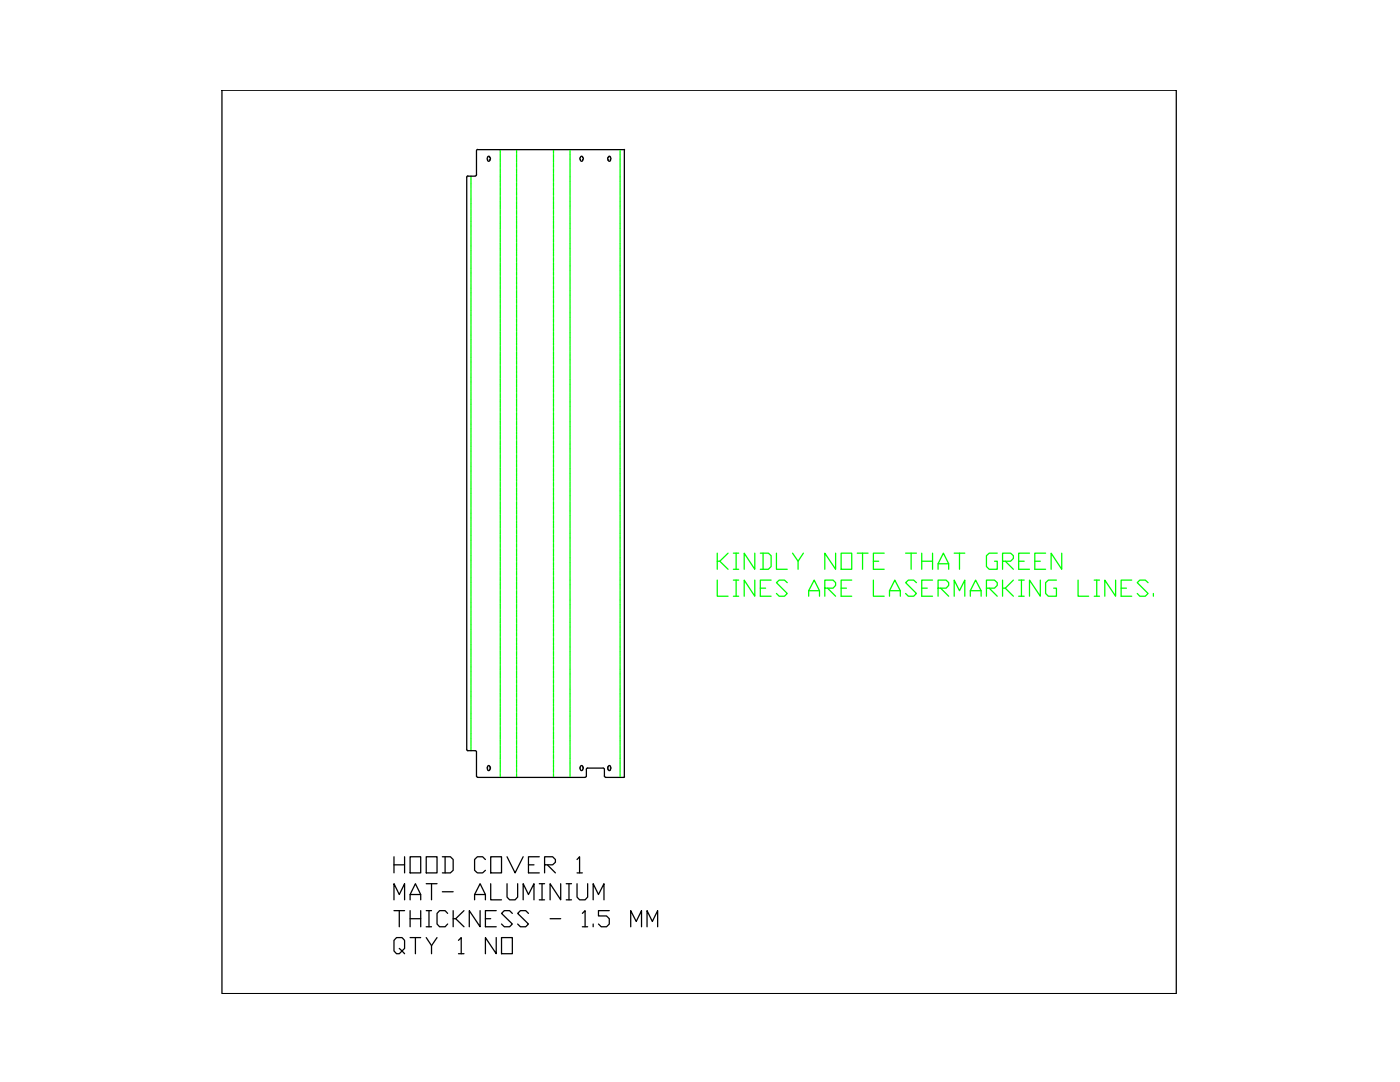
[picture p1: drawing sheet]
<svg xmlns="http://www.w3.org/2000/svg" width="279mm" height="216mm" viewBox="0 0 279 216" stroke-linecap="round" stroke-linejoin="round" font-family="sans-serif">
<!-- layer: 0 -->
<g fill="none" stroke="#0f0" stroke-width=".25">
<path d="M94 35.2v.5M94 35.8v.1M94 36v.6M94 36.7v.1M94 37v.6M94 37.7v.1M94 37.9v.6M94 38.6v.1M94 38.8v.6M94 39.6v.1M94 39.8v.6M99.8 29.9v.6"/>
<path d="M99.8 30.7v.1M99.8 30.9v.6M99.8 31.6v.1M99.8 31.8v.6M99.8 32.5v.2M99.8 32.8v.5M99.8 33.5v.1M99.8 33.7v.6M99.8 34.4v.1M99.8 34.6v.6M99.8 35.3v.1M99.8 35.6v.6"/>
<path d="M99.8 36.3v.1M99.8 36.5v.6M99.8 37.2v.1M99.8 37.4v.6M99.8 38.2h.1M99.8 38.4v.6M99.8 39.1v.1M99.8 39.3v.6M103.1 29.9v.6M103.1 30.7v.1M103.1 30.9v.6M103.1 31.6v.1"/>
<path d="M103.1 31.8v.6M103.1 32.5v.2M103.1 32.8v.5M103.1 33.5v.1M103.1 33.7v.6M103.1 34.4v.1M103.1 34.6v.6M103.1 35.3v.1M103.1 35.6v.6M103.1 36.3v.1M103.1 36.5v.6M103.1 37.2v.1"/>
<path d="M103.1 37.4v.6M103.1 38.2h.1M103.1 38.4v.6M103.1 39.1v.1M103.1 39.3v.6M110.5 29.9v.6M110.5 30.7v.1M110.5 30.9v.6M110.5 31.6v.1M110.5 31.8v.6M110.5 32.5v.2M110.5 32.8v.5"/>
<path d="M110.5 33.5v.1M110.5 33.7v.6M110.5 34.4v.1M110.5 34.6v.6M110.5 35.3v.1M110.5 35.6v.6M110.5 36.3v.1M110.5 36.5v.6M110.5 37.2v.1M110.5 37.4v.6M110.5 38.2h.1M110.5 38.4v.6"/>
<path d="M110.5 39.1v.1M110.5 39.3v.6M113.8 29.9v.6M113.8 30.7v.1M113.8 30.9v.6M113.8 31.6v.1M113.8 31.8v.6M113.8 32.5v.2M113.8 32.8v.5M113.8 33.5v.1M113.8 33.7v.6M113.8 34.4v.1"/>
<path d="M113.8 34.6v.6M113.8 35.3v.1M113.8 35.6v.6M113.8 36.3v.1M113.8 36.5v.6M113.8 37.2v.1M113.8 37.4v.6M113.8 38.2h.1M113.8 38.4v.6M113.8 39.1v.1M113.8 39.3v.6M123.8 29.9v.6"/>
<path d="M123.8 30.7v.1M123.8 30.9v.6M123.8 31.6v.1M123.8 31.8v.6M123.8 32.5v.2M123.8 32.8v.5M123.8 33.5v.1M123.8 33.7v.6M123.8 34.4v.1M123.8 34.6v.6M123.8 35.3v.1M123.8 35.6v.6"/>
<path d="M123.8 36.3v.1M123.8 36.5v.6M123.8 37.2v.1M123.8 37.4v.6M123.8 38.2h.1M123.8 38.4v.6M123.8 39.1v.1M123.8 39.3v.6M94 40.5v.1M94 40.7v.6M94 41.4v.1M94 41.7v.5"/>
<path d="M94 42.3v.2M94 42.6v.6M94 43.3v.1M94 43.5v.6M94 44.2v.1M94 44.5v.6M94 45.1v.2M94 45.4v.6M94 46.1v.1M94 46.3v.6M94 47v.1M94 47.3v.6"/>
<path d="M94 48v.1M94 48.2v.6M94 48.9v.1M94 49.1v.6M94 49.8v.2M94 50.1v.5M94 50.8v.1M94 51v.6M94 51.7v.1M94 52v.5M94 52.6v.2M94 52.9v.6"/>
<path d="M94 53.6v.1M94 53.8v.6M94 54.5v.1M94 54.8v.5M94 55.5v.1M94 55.7v.6M94 56.4v.1M94 56.6v.6M94 57.3v.2M94 57.5v.6M94 58.3v.1M94 58.5v.6"/>
<path d="M94 59.2v.1M94 59.5v.5M99.8 40v.1M99.8 40.2v.6M99.8 41v.1M99.8 41.2v.6M99.8 41.9v.1M99.8 42.1v.6M99.8 42.8v.1M99.8 43.1v.5M99.8 43.7v.2M99.8 44v.6"/>
<path d="M99.8 44.7v.1M99.8 44.9v.6M99.8 45.6v.1M99.8 45.9v.6M99.8 46.6v.1M99.8 46.8v.6M99.8 47.5v.1M99.8 47.7v.6M99.8 48.4v.2M99.8 48.7v.5M99.8 49.4v.1M99.8 49.6v.6"/>
<path d="M99.8 50.3v.1M99.8 50.6v.5M99.8 51.2v.2M99.8 51.5v.5M99.8 52.2v.1M99.8 52.4v.6M99.8 53.1v.1M99.8 53.4v.5M99.8 54v.2M99.8 54.3v.6M99.8 55v.1M99.8 55.2v.6"/>
<path d="M99.8 55.9v.1M99.8 56.1v.6M99.8 56.9v.1M99.8 57.1v.6M99.8 57.8v.1M99.8 58v.6M99.8 58.7v.2M99.8 58.9v.6M99.8 59.7v.1M99.8 59.9v.6M103.1 40v.1M103.1 40.2v.6"/>
<path d="M103.1 41v.1M103.1 41.2v.6M103.1 41.9v.1M103.1 42.1v.6M103.1 42.8v.1M103.1 43.1v.5M103.1 43.7v.2M103.1 44v.6M103.1 44.7v.1M103.1 44.9v.6M103.1 45.6v.1M103.1 45.9v.6"/>
<path d="M103.1 46.6v.1M103.1 46.8v.6M103.1 47.5v.1M103.1 47.7v.6M103.1 48.4v.2M103.1 48.7v.5M103.1 49.4v.1M103.1 49.6v.6M103.1 50.3v.1M103.1 50.6v.5M103.1 51.2v.2M103.1 51.5v.5"/>
<path d="M103.1 52.2v.1M103.1 52.4v.6M103.1 53.1v.1M103.1 53.4v.5M103.1 54v.2M103.1 54.3v.6M103.1 55v.1M103.1 55.2v.6M103.1 55.9v.1M103.1 56.1v.6M103.1 56.9v.1M103.1 57.1v.6"/>
<path d="M103.1 57.8v.1M103.1 58v.6M103.1 58.7v.2M103.1 58.9v.6M103.1 59.7v.1M103.1 59.9v.6M110.5 40v.1M110.5 40.2v.6M110.5 41v.1M110.5 41.2v.6M110.5 41.9v.1M110.5 42.1v.6"/>
<path d="M110.5 42.8v.1M110.5 43.1v.5M110.5 43.7v.2M110.5 44v.6M110.5 44.7v.1M110.5 44.9v.6M110.5 45.6v.1M110.5 45.9v.6M110.5 46.6v.1M110.5 46.8v.6M110.5 47.5v.1M110.5 47.7v.6"/>
<path d="M110.5 48.4v.2M110.5 48.7v.5M110.5 49.4v.1M110.5 49.6v.6M110.5 50.3v.1M110.5 50.6v.5M110.5 51.2v.2M110.5 51.5v.5M110.5 52.2v.1M110.5 52.4v.6M110.5 53.1v.1M110.5 53.4v.5"/>
<path d="M110.5 54v.2M110.5 54.3v.6M110.5 55v.1M110.5 55.2v.6M110.5 55.9v.1M110.5 56.1v.6M110.5 56.9v.1M110.5 57.1v.6M110.5 57.8v.1M110.5 58v.6M110.5 58.7v.2M110.5 58.9v.6"/>
<path d="M110.5 59.7v.1M110.5 59.9v.6M113.8 40v.1M113.8 40.2v.6M113.8 41v.1M113.8 41.2v.6M113.8 41.9v.1M113.8 42.1v.6M113.8 42.8v.1M113.8 43.1v.5M113.8 43.7v.2M113.8 44v.6"/>
<path d="M113.8 44.7v.1M113.8 44.9v.6M113.8 45.6v.1M113.8 45.9v.6M113.8 46.6v.1M113.8 46.8v.6M113.8 47.5v.1M113.8 47.7v.6M113.8 48.4v.2M113.8 48.7v.5M113.8 49.4v.1M113.8 49.6v.6"/>
<path d="M113.8 50.3v.1M113.8 50.6v.5M113.8 51.2v.2M113.8 51.5v.5M113.8 52.2v.1M113.8 52.4v.6M113.8 53.1v.1M113.8 53.4v.5M113.8 54v.2M113.8 54.3v.6M113.8 55v.1M113.8 55.2v.6"/>
<path d="M113.8 55.9v.1M113.8 56.1v.6M113.8 56.9v.1M113.8 57.1v.6M113.8 57.8v.1M113.8 58v.6M113.8 58.7v.2M113.8 58.9v.6M113.8 59.7v.1M113.8 59.9v.6M123.8 40v.1M123.8 40.2v.6"/>
<path d="M123.8 41v.1M123.8 41.2v.6M123.8 41.9v.1M123.8 42.1v.6M123.8 42.8v.1M123.8 43.1v.5M123.8 43.7v.2M123.8 44v.6M123.8 44.7v.1M123.8 44.9v.6M123.8 45.6v.1M123.8 45.9v.6"/>
<path d="M123.8 46.6v.1M123.8 46.8v.6M123.8 47.5v.1M123.8 47.7v.6M123.8 48.4v.2M123.8 48.7v.5M123.8 49.4v.1M123.8 49.6v.6M123.8 50.3v.1M123.8 50.6v.5M123.8 51.2v.2M123.8 51.5v.5"/>
<path d="M123.8 52.2v.1M123.8 52.4v.6M123.8 53.1v.1M123.8 53.4v.5M123.8 54v.2M123.8 54.3v.6M123.8 55v.1M123.8 55.2v.6M123.8 55.9v.1M123.8 56.1v.6M123.8 56.9v.1M123.8 57.1v.6"/>
<path d="M123.8 57.8v.1M123.8 58v.6M123.8 58.7v.2M123.8 58.9v.6M123.8 59.7v.1M123.8 59.9v.6M94 60.1v.2M94 60.4v.5M94 61.1v.1M94 61.3v.6M94 62v.1M94 62.2v.6"/>
<path d="M94 62.9v.1M94 63.2v.6M94 63.9v.1M94 64.1v.6M94 64.8v.1M94 65v.6M94 65.8h.1M94 66v.6M94 66.7v.1M94 66.9v.6M94 67.6v.1M94 67.8v.6"/>
<path d="M94 68.6v.1M94 68.8v.6M94 69.5v.1M94 69.7v.6M94 70.4v.1M94 70.7v.6M94 71.3v.2M94 71.6v.6M94 72.3v.1M94 72.5v.6M94 73.3h.1M94 73.5v.6"/>
<path d="M94 74.2v.1M94 74.4v.6M94 75.1v.1M94 75.3v.6M94 76v.2M94 76.3v.5M94 77v.1M94 77.2v.6M94 77.9v.1M94 78.2v.5M94 78.8v.2M94 79.1v.6"/>
<path d="M94 79.8v.1M99.8 60.6v.1M99.8 60.8v.6M99.8 61.5v.2M99.8 61.8v.6M99.8 62.5v.1M99.8 62.7v.6M99.8 63.4v.1M99.8 63.6v.6M99.8 64.4h.1M99.8 64.6v.6M99.8 65.3v.1"/>
<path d="M99.8 65.5v.6M99.8 66.2v.2M99.8 66.4v.6M99.8 67.2v.1M99.8 67.4v.6M99.8 68.1v.1M99.8 68.3v.6M99.8 69v.1M99.8 69.3v.5M99.8 69.9v.2M99.8 70.2v.6M99.8 70.9v.1"/>
<path d="M99.8 71.1v.6M99.8 71.8v.1M99.8 72.1v.6M99.8 72.8v.1M99.8 73v.6M99.8 73.7v.1M99.8 73.9v.6M99.8 74.6v.1M99.8 74.9v.6M99.8 75.6v.1M99.8 75.8v.6M99.8 76.5v.1"/>
<path d="M99.8 76.7v.6M99.8 77.4v.2M99.8 77.7v.5M99.8 78.4v.1M99.8 78.6v.6M99.8 79.3v.1M99.8 79.6v.6M103.1 60.6v.1M103.1 60.8v.6M103.1 61.5v.2M103.1 61.8v.6M103.1 62.5v.1"/>
<path d="M103.1 62.7v.6M103.1 63.4v.1M103.1 63.6v.6M103.1 64.4h.1M103.1 64.6v.6M103.1 65.3v.1M103.1 65.5v.6M103.1 66.2v.2M103.1 66.4v.6M103.1 67.2v.1M103.1 67.4v.6M103.1 68.1v.1"/>
<path d="M103.1 68.3v.6M103.1 69v.1M103.1 69.3v.5M103.1 69.9v.2M103.1 70.2v.6M103.1 70.9v.1M103.1 71.1v.6M103.1 71.8v.1M103.1 72.1v.6M103.1 72.8v.1M103.1 73v.6M103.1 73.7v.1"/>
<path d="M103.1 73.9v.6M103.1 74.6v.1M103.1 74.9v.6M103.1 75.6v.1M103.1 75.8v.6M103.1 76.5v.1M103.1 76.7v.6M103.1 77.4v.2M103.1 77.7v.5M103.1 78.4v.1M103.1 78.6v.6M103.1 79.3v.1"/>
<path d="M103.1 79.6v.6M110.5 60.6v.1M110.5 60.8v.6M110.5 61.5v.2M110.5 61.8v.6M110.5 62.5v.1M110.5 62.7v.6M110.5 63.4v.1M110.5 63.6v.6M110.5 64.4h.1M110.5 64.6v.6M110.5 65.3v.1"/>
<path d="M110.5 65.5v.6M110.5 66.2v.2M110.5 66.4v.6M110.5 67.2v.1M110.5 67.4v.6M110.5 68.1v.1M110.5 68.3v.6M110.5 69v.1M110.5 69.3v.5M110.5 69.9v.2M110.5 70.2v.6M110.5 70.9v.1"/>
<path d="M110.5 71.1v.6M110.5 71.8v.1M110.5 72.1v.6M110.5 72.8v.1M110.5 73v.6M110.5 73.7v.1M110.5 73.9v.6M110.5 74.6v.1M110.5 74.9v.6M110.5 75.6v.1M110.5 75.8v.6M110.5 76.5v.1"/>
<path d="M110.5 76.7v.6M110.5 77.4v.2M110.5 77.7v.5M110.5 78.4v.1M110.5 78.6v.6M110.5 79.3v.1M110.5 79.6v.6M113.8 60.6v.1M113.8 60.8v.6M113.8 61.5v.2M113.8 61.8v.6M113.8 62.5v.1"/>
<path d="M113.8 62.7v.6M113.8 63.4v.1M113.8 63.6v.6M113.8 64.4h.1M113.8 64.6v.6M113.8 65.3v.1M113.8 65.5v.6M113.8 66.2v.2M113.8 66.4v.6M113.8 67.2v.1M113.8 67.4v.6M113.8 68.1v.1"/>
<path d="M113.8 68.3v.6M113.8 69v.1M113.8 69.3v.5M113.8 69.9v.2M113.8 70.2v.6M113.8 70.9v.1M113.8 71.1v.6M113.8 71.8v.1M113.8 72.1v.6M113.8 72.8v.1M113.8 73v.6M113.8 73.7v.1"/>
<path d="M113.8 73.9v.6M113.8 74.6v.1M113.8 74.9v.6M113.8 75.6v.1M113.8 75.8v.6M113.8 76.5v.1M113.8 76.7v.6M113.8 77.4v.2M113.8 77.7v.5M113.8 78.4v.1M113.8 78.6v.6M113.8 79.3v.1"/>
<path d="M113.8 79.6v.6M123.8 60.6v.1M123.8 60.8v.6M123.8 61.5v.2M123.8 61.8v.6M123.8 62.5v.1M123.8 62.7v.6M123.8 63.4v.1M123.8 63.6v.6M123.8 64.4h.1M123.8 64.6v.6M123.8 65.3v.1"/>
<path d="M123.8 65.5v.6M123.8 66.2v.2M123.8 66.4v.6M123.8 67.2v.1M123.8 67.4v.6M123.8 68.1v.1M123.8 68.3v.6M123.8 69v.1M123.8 69.3v.5M123.8 69.9v.2M123.8 70.2v.6M123.8 70.9v.1"/>
<path d="M123.8 71.1v.6M123.8 71.8v.1M123.8 72.1v.6M123.8 72.8v.1M123.8 73v.6M123.8 73.7v.1M123.8 73.9v.6M123.8 74.6v.1M123.8 74.9v.6M123.8 75.6v.1M123.8 75.8v.6M123.8 76.5v.1"/>
<path d="M123.8 76.7v.6M123.8 77.4v.2M123.8 77.7v.5M123.8 78.4v.1M123.8 78.6v.6M123.8 79.3v.1M123.8 79.6v.6M94 80v.6M94 80.7v.1M94 81v.5M94 81.7v.1M94 81.9v.6"/>
<path d="M94 82.6v.1M94 82.8v.6M94 83.5v.1M94 83.7v.6M94 84.5v.1M94 84.7v.6M94 85.4v.1M94 85.6v.6M94 86.3v.2M94 86.6v.5M94 87.3v.1M94 87.5v.6"/>
<path d="M94 88.2v.1M94 88.4v.6M94 89.1v.2M94 89.4v.6M94 90.1v.1M94 90.3v.6M94 91v.1M94 91.2v.6M94 92h.1M94 92.2v.6M94 92.9v.1M94 93.1v.6"/>
<path d="M94 93.8v.2M94 94v.6M94 94.8v.1M94 95v.6M94 95.7v.1M94 95.9v.6M94 96.6v.1M94 96.9v.6M94 97.6v.1M94 97.8v.6M94 98.5v.1M94 98.7v.6"/>
<path d="M94 99.5h.1M94 99.7v.6M99.8 80.2v.2M99.8 80.5v.6M99.8 81.2v.1M99.8 81.4v.6M99.8 82.1v.1M99.8 82.4v.5M99.8 83.1v.1M99.8 83.3v.6M99.8 84v.1M99.8 84.2v.6"/>
<path d="M99.8 84.9v.2M99.8 85.1v.6M99.8 85.9v.1M99.8 86.1v.6M99.8 86.8v.1M99.8 87.1v.5M99.8 87.7v.2M99.8 88v.6M99.8 88.7v.1M99.8 88.9v.6M99.8 89.6v.1M99.8 89.8v.6"/>
<path d="M99.8 90.6h.1M99.8 90.8v.6M99.8 91.5v.1M99.8 91.7v.6M99.8 92.4v.1M99.8 92.6v.6M99.8 93.4v.1M99.8 93.6v.6M99.8 94.3v.1M99.8 94.5v.6M99.8 95.2v.1M99.8 95.5v.5"/>
<path d="M99.8 96.2v.1M99.8 96.4v.6M99.8 97.1v.1M99.8 97.3v.6M99.8 98v.1M99.8 98.3v.6M99.8 98.9v.2M99.8 99.2v.6M99.8 99.9v.1M103.1 80.2v.2M103.1 80.5v.6M103.1 81.2v.1"/>
<path d="M103.1 81.4v.6M103.1 82.1v.1M103.1 82.4v.5M103.1 83.1v.1M103.1 83.3v.6M103.1 84v.1M103.1 84.2v.6M103.1 84.9v.2M103.1 85.1v.6M103.1 85.9v.1M103.1 86.1v.6M103.1 86.8v.1"/>
<path d="M103.1 87.1v.5M103.1 87.7v.2M103.1 88v.6M103.1 88.7v.1M103.1 88.9v.6M103.1 89.6v.1M103.1 89.8v.6M103.1 90.6h.1M103.1 90.8v.6M103.1 91.5v.1M103.1 91.7v.6M103.1 92.4v.1"/>
<path d="M103.1 92.6v.6M103.1 93.4v.1M103.1 93.6v.6M103.1 94.3v.1M103.1 94.5v.6M103.1 95.2v.1M103.1 95.5v.5M103.1 96.2v.1M103.1 96.4v.6M103.1 97.1v.1M103.1 97.3v.6M103.1 98v.1"/>
<path d="M103.1 98.3v.6M103.1 98.9v.2M103.1 99.2v.6M103.1 99.9v.1M110.5 80.2v.2M110.5 80.5v.6M110.5 81.2v.1M110.5 81.4v.6M110.5 82.1v.1M110.5 82.4v.5M110.5 83.1v.1M110.5 83.3v.6"/>
<path d="M110.5 84v.1M110.5 84.2v.6M110.5 84.9v.2M110.5 85.1v.6M110.5 85.9v.1M110.5 86.1v.6M110.5 86.8v.1M110.5 87.1v.5M110.5 87.7v.2M110.5 88v.6M110.5 88.7v.1M110.5 88.9v.6"/>
<path d="M110.5 89.6v.1M110.5 89.8v.6M110.5 90.6h.1M110.5 90.8v.6M110.5 91.5v.1M110.5 91.7v.6M110.5 92.4v.1M110.5 92.6v.6M110.5 93.4v.1M110.5 93.6v.6M110.5 94.3v.1M110.5 94.5v.6"/>
<path d="M110.5 95.2v.1M110.5 95.5v.5M110.5 96.2v.1M110.5 96.4v.6M110.5 97.1v.1M110.5 97.3v.6M110.5 98v.1M110.5 98.3v.6M110.5 98.9v.2M110.5 99.2v.6M110.5 99.9v.1M113.8 80.2v.2"/>
<path d="M113.8 80.5v.6M113.8 81.2v.1M113.8 81.4v.6M113.8 82.1v.1M113.8 82.4v.5M113.8 83.1v.1M113.8 83.3v.6M113.8 84v.1M113.8 84.2v.6M113.8 84.9v.2M113.8 85.1v.6M113.8 85.9v.1"/>
<path d="M113.8 86.1v.6M113.8 86.8v.1M113.8 87.1v.5M113.8 87.7v.2M113.8 88v.6M113.8 88.7v.1M113.8 88.9v.6M113.8 89.6v.1M113.8 89.8v.6M113.8 90.6h.1M113.8 90.8v.6M113.8 91.5v.1"/>
<path d="M113.8 91.7v.6M113.8 92.4v.1M113.8 92.6v.6M113.8 93.4v.1M113.8 93.6v.6M113.8 94.3v.1M113.8 94.5v.6M113.8 95.2v.1M113.8 95.5v.5M113.8 96.2v.1M113.8 96.4v.6M113.8 97.1v.1"/>
<path d="M113.8 97.3v.6M113.8 98v.1M113.8 98.3v.6M113.8 98.9v.2M113.8 99.2v.6M113.8 99.9v.1M123.8 80.2v.2M123.8 80.5v.6M123.8 81.2v.1M123.8 81.4v.6M123.8 82.1v.1M123.8 82.4v.5"/>
<path d="M123.8 83.1v.1M123.8 83.3v.6M123.8 84v.1M123.8 84.2v.6M123.8 84.9v.2M123.8 85.1v.6M123.8 85.9v.1M123.8 86.1v.6M123.8 86.8v.1M123.8 87.1v.5M123.8 87.7v.2M123.8 88v.6"/>
<path d="M123.8 88.7v.1M123.8 88.9v.6M123.8 89.6v.1M123.8 89.8v.6M123.8 90.6h.1M123.8 90.8v.6M123.8 91.5v.1M123.8 91.7v.6M123.8 92.4v.1M123.8 92.6v.6M123.8 93.4v.1M123.8 93.6v.6"/>
<path d="M123.8 94.3v.1M123.8 94.5v.6M123.8 95.2v.1M123.8 95.5v.5M123.8 96.2v.1M123.8 96.4v.6M123.8 97.1v.1M123.8 97.3v.6M123.8 98v.1M123.8 98.3v.6M123.8 98.9v.2M123.8 99.2v.6"/>
<path d="M123.8 99.9v.1M94 100.4v.1M94 100.6v.6M94 101.3v.1M94 101.5v.6M94 102.2v.2M94 102.5v.6M94 103.2v.1M94 103.4v.6M94 104.1v.1M94 104.4v.5M94 105v.2"/>
<path d="M94 105.3v.5M94 106v.1M94 106.2v.6M94 106.9v.1M94 107.2v.6M94 107.8v.2M94 108.1v.6M94 108.8v.1M94 109v.6M94 109.7v.1M94 110v.5M94 110.7v.1"/>
<path d="M94 110.9v.6M94 111.6v.1M94 111.8v.6M94 112.5v.2M94 112.8v.5M94 113.5v.1M94 113.7v.6M94 114.4v.1M94 114.7v.5M94 115.3v.2M94 115.6v.6M94 116.3v.1"/>
<path d="M94 116.5v.6M94 117.2v.1M94 117.4v.6M94 118.2v.1M94 118.4v.6M94 119.1v.1M94 119.3v.6M99.8 100.1v.6M99.8 100.9h.1M99.8 101.1v.6M99.8 101.8v.1M99.8 102v.6"/>
<path d="M99.8 102.7v.1M99.8 102.9v.6M99.8 103.6v.2M99.8 103.9v.6M99.8 104.6v.1M99.8 104.8v.6M99.8 105.5v.1M99.8 105.8v.6M99.8 106.4v.2M99.8 106.7v.6M99.8 107.4v.1M99.8 107.6v.6"/>
<path d="M99.8 108.3v.1M99.8 108.6v.5M99.8 109.3v.1M99.8 109.5v.6M99.8 110.2v.1M99.8 110.4v.6M99.8 111.1v.2M99.8 111.4v.5M99.8 112.1v.1M99.8 112.3v.6M99.8 113v.1M99.8 113.3v.5"/>
<path d="M99.8 113.9v.2M99.8 114.2v.5M99.8 114.9v.1M99.8 115.1v.6M99.8 115.8v.1M99.8 116v.6M99.8 116.7v.2M99.8 117v.6M99.8 117.7v.1M99.8 117.9v.6M99.8 118.6v.1M99.8 118.8v.6"/>
<path d="M99.8 119.6v.1M99.8 119.8v.6M103.1 100.1v.6M103.1 100.9h.1M103.1 101.1v.6M103.1 101.8v.1M103.1 102v.6M103.1 102.7v.1M103.1 102.9v.6M103.1 103.6v.2M103.1 103.9v.6M103.1 104.6v.1"/>
<path d="M103.1 104.8v.6M103.1 105.5v.1M103.1 105.8v.6M103.1 106.4v.2M103.1 106.7v.6M103.1 107.4v.1M103.1 107.6v.6M103.1 108.3v.1M103.1 108.6v.5M103.1 109.3v.1M103.1 109.5v.6M103.1 110.2v.1"/>
<path d="M103.1 110.4v.6M103.1 111.1v.2M103.1 111.4v.5M103.1 112.1v.1M103.1 112.3v.6M103.1 113v.1M103.1 113.3v.5M103.1 113.9v.2M103.1 114.2v.5M103.1 114.9v.1M103.1 115.1v.6M103.1 115.8v.1"/>
<path d="M103.1 116v.6M103.1 116.7v.2M103.1 117v.6M103.1 117.7v.1M103.1 117.9v.6M103.1 118.6v.1M103.1 118.8v.6M103.1 119.6v.1M103.1 119.8v.6M110.5 100.1v.6M110.5 100.9h.1M110.5 101.1v.6"/>
<path d="M110.5 101.8v.1M110.5 102v.6M110.5 102.7v.1M110.5 102.9v.6M110.5 103.6v.2M110.5 103.9v.6M110.5 104.6v.1M110.5 104.8v.6M110.5 105.5v.1M110.5 105.8v.6M110.5 106.4v.2M110.5 106.7v.6"/>
<path d="M110.5 107.4v.1M110.5 107.6v.6M110.5 108.3v.1M110.5 108.6v.5M110.5 109.3v.1M110.5 109.5v.6M110.5 110.2v.1M110.5 110.4v.6M110.5 111.1v.2M110.5 111.4v.5M110.5 112.1v.1M110.5 112.3v.6"/>
<path d="M110.5 113v.1M110.5 113.3v.5M110.5 113.9v.2M110.5 114.2v.5M110.5 114.9v.1M110.5 115.1v.6M110.5 115.8v.1M110.5 116v.6M110.5 116.7v.2M110.5 117v.6M110.5 117.7v.1M110.5 117.9v.6"/>
<path d="M110.5 118.6v.1M110.5 118.8v.6M110.5 119.6v.1M110.5 119.8v.6M113.8 100.1v.6M113.8 100.9h.1M113.8 101.1v.6M113.8 101.8v.1M113.8 102v.6M113.8 102.7v.1M113.8 102.9v.6M113.8 103.6v.2"/>
<path d="M113.8 103.9v.6M113.8 104.6v.1M113.8 104.8v.6M113.8 105.5v.1M113.8 105.8v.6M113.8 106.4v.2M113.8 106.7v.6M113.8 107.4v.1M113.8 107.6v.6M113.8 108.3v.1M113.8 108.6v.5M113.8 109.3v.1"/>
<path d="M113.8 109.5v.6M113.8 110.2v.1M113.8 110.4v.6M113.8 111.1v.2M113.8 111.4v.5M113.8 112.1v.1M113.8 112.3v.6M113.8 113v.1M113.8 113.3v.5M113.8 113.9v.2M113.8 114.2v.5M113.8 114.9v.1"/>
<path d="M113.8 115.1v.6M113.8 115.8v.1M113.8 116v.6M113.8 116.7v.2M113.8 117v.6M113.8 117.7v.1M113.8 117.9v.6M113.8 118.6v.1M113.8 118.8v.6M113.8 119.6v.1M113.8 119.8v.6M123.8 100.1v.6"/>
<path d="M123.8 100.9h.1M123.8 101.1v.6M123.8 101.8v.1M123.8 102v.6M123.8 102.7v.1M123.8 102.9v.6M123.8 103.6v.2M123.8 103.9v.6M123.8 104.6v.1M123.8 104.8v.6M123.8 105.5v.1M123.8 105.8v.6"/>
<path d="M123.8 106.4v.2M123.8 106.7v.6M123.8 107.4v.1M123.8 107.6v.6M123.8 108.3v.1M123.8 108.6v.5M123.8 109.3v.1M123.8 109.5v.6M123.8 110.2v.1M123.8 110.4v.6M123.8 111.1v.2M123.8 111.4v.5"/>
<path d="M123.8 112.1v.1M123.8 112.3v.6M123.8 113v.1M123.8 113.3v.5M123.8 113.9v.2M123.8 114.2v.5M123.8 114.9v.1M123.8 115.1v.6M123.8 115.8v.1M123.8 116v.6M123.8 116.7v.2M123.8 117v.6"/>
<path d="M123.8 117.7v.1M123.8 117.9v.6M123.8 118.6v.1M123.8 118.8v.6M123.8 119.6v.1M123.8 119.8v.6M143.1 115.8v3.2h2.2M143.1 110.4v3.2M143.7 112l1.6 1.6M145.3 110.4l-1.6 1.6h-.6M146.4 110.4h1M146.4 113.6h1"/>
<path d="M146.4 115.8h1M146.4 119h1M146.9 110.4v3.2M146.9 115.8v3.2M150.6 110.4v3.2l-2.1-3.2v3.2M150.6 115.8v3.2l-2.1-3.2v3.2M151.7 110.4h1.6l.6 .5v2.1l-.6 .6h-1.6M151.7 117.4h1.1M152.3 110.4v3.2M153.9 115.8h-2.2v3.2h2.2M155 110.4v3.2h2.1M157.1 116.3l-.5-.5h-1.1l-.5 .5 2.1 2.1-.5 .6h-1.1l-.5-.6"/>
<path d="M158.2 110.4l1.1 1.6v1.6M160.3 110.4l-1 1.6M161.4 119v-1.1l1.1-2.1 1 2.1v1.1M161.4 117.9h2.1M164.6 117.4h1.7l.5-.6v-.5l-.5-.5h-1.7v3.2M165.2 117.4l1.6 1.6M166.8 110.4v3.2l-2.2-3.2v3.2M167.9 110.4h2.1v3.2h-2.1zM167.9 117.4h1M170 115.8h-2.1v3.2h2.1M171.1 110.4h2.1M172.1 110.4v3.2"/>
<path d="M174.3 115.8v3.2h2.2M174.3 112h1.1M176.5 110.4h-2.2v3.2h2.2M177.5 119v-1.1l1.1-2.1 1.1 2.1v1.1M177.5 117.9h2.2M180.7 110.4h2.2M181.8 110.4v3.2M182.9 116.3l-.6-.5h-1l-.6 .5 2.2 2.1-.6 .6h-1l-.6-.6M184 112h2.1M184 110.4v3.2M184 117.4h1.1M186.1 115.8h-2.1v3.2h2.1"/>
<path d="M186.1 110.4v3.2M187.2 113.6v-1.1l1.1-2.1 1 2.1v1.1M187.2 117.4h1.6l.5-.6v-.5l-.5-.5h-1.6v3.2M187.2 112.5h2.1M187.7 117.4l1.6 1.6M190.4 119v-3.2l1.1 2.1 1-2.1v3.2M190.4 110.4h2.1M191.5 110.4v3.2M193.6 119v-1.1l1.1-2.1 1.1 2.1v1.1M193.6 117.9h2.2M196.9 117.4h1.6l.5-.6v-.5l-.5-.5h-1.6v3.2M197.4 117.4l1.6 1.6"/>
<path d="M199 110.4h-1.6l-.5 .5v2.1l.5 .6h1.6v-1.6h-.5M200.1 112h1.6l.5-.6v-.5l-.5-.5h-1.6v3.2M200.1 115.8v3.2M200.6 112l1.6 1.6M200.6 117.4l1.6 1.6M202.2 115.8l-1.6 1.6h-.5M203.3 112h1.1M203.3 115.8h1.1M203.3 119h1.1M203.8 115.8v3.2M205.5 110.4h-2.2v3.2h2.2M206.5 112h1.1"/>
<path d="M207.6 115.8v3.2l-2.1-3.2v3.2M208.7 110.4h-2.2v3.2h2.2M210.8 115.8h-1.6l-.5 .5v2.1l.5 .6h1.6v-1.6h-.5M211.9 110.4v3.2l-2.1-3.2v3.2M215.2 115.8v3.2h2.1M218.4 115.8h1M218.4 119h1M218.9 115.8v3.2M222.6 115.8v3.2l-2.1-3.2v3.2M223.7 117.4h1.1M225.9 115.8h-2.2v3.2h2.2M229.1 116.3l-.5-.5h-1.1l-.5 .5 2.1 2.1-.5 .6h-1.1l-.5-.6"/>
<path d="M230.2 118.4v.6M94 120v.2M94 120.2v.6M94 121v.1M94 121.2v.6M94 121.9v.1M94 122.1v.6M94 122.8v.2M94 123.1v.5M94 123.8v.1M94 124v.6M94 124.7v.1"/>
<path d="M94 124.9v.6M94 125.6v.1M94 125.9v.6M94 126.6v.1M94 126.8v.6M94 127.5v.1M94 127.7v.6M94 128.5v.1M94 128.7v.6M94 129.4v.1M94 129.6v.6M94 130.3v.1"/>
<path d="M94 130.6v.5M94 131.2v.2M94 131.5v.6M94 132.2v.1M94 132.4v.6M94 133.1v.1M94 133.4v.6M94 134v.2M94 134.3v.6M94 135v.1M94 135.2v.6M94 135.9v.1"/>
<path d="M94 136.2v.6M94 136.9v.1M94 137.1v.6M94 137.8v.1M94 138v.6M94 138.7v.2M94 139v.5M94 139.7v.1M94 139.9v.6M99.8 120.5v.1M99.8 120.7v.6M99.8 121.4v.2"/>
<path d="M99.8 121.7v.5M99.8 122.4v.1M99.8 122.6v.6M99.8 123.3v.1M99.8 123.5v.6M99.8 124.2v.1M99.8 124.5v.6M99.8 125.2v.1M99.8 125.4v.6M99.8 126.1v.1M99.8 126.3v.6M99.8 127.1h.1"/>
<path d="M99.8 127.3v.6M99.8 128v.1M99.8 128.2v.6M99.8 128.9v.1M99.8 129.1v.6M99.8 129.9v.1M99.8 130.1v.6M99.8 130.8v.1M99.8 131v.6M99.8 131.7v.1M99.8 132v.5M99.8 132.6v.2"/>
<path d="M99.8 132.9v.6M99.8 133.6v.1M99.8 133.8v.6M99.8 134.5v.1M99.8 134.8v.6M99.8 135.5v.1M99.8 135.7v.6M99.8 136.4v.1M99.8 136.6v.6M99.8 137.3v.2M99.8 137.6v.5M99.8 138.3v.1"/>
<path d="M99.8 138.5v.6M99.8 139.2v.1M99.8 139.5v.5M103.1 120.5v.1M103.1 120.7v.6M103.1 121.4v.2M103.1 121.7v.5M103.1 122.4v.1M103.1 122.6v.6M103.1 123.3v.1M103.1 123.5v.6M103.1 124.2v.1"/>
<path d="M103.1 124.5v.6M103.1 125.2v.1M103.1 125.4v.6M103.1 126.1v.1M103.1 126.3v.6M103.1 127.1h.1M103.1 127.3v.6M103.1 128v.1M103.1 128.2v.6M103.1 128.9v.1M103.1 129.1v.6M103.1 129.9v.1"/>
<path d="M103.1 130.1v.6M103.1 130.8v.1M103.1 131v.6M103.1 131.7v.1M103.1 132v.5M103.1 132.6v.2M103.1 132.9v.6M103.1 133.6v.1M103.1 133.8v.6M103.1 134.5v.1M103.1 134.8v.6M103.1 135.5v.1"/>
<path d="M103.1 135.7v.6M103.1 136.4v.1M103.1 136.6v.6M103.1 137.3v.2M103.1 137.6v.5M103.1 138.3v.1M103.1 138.5v.6M103.1 139.2v.1M103.1 139.5v.5M110.5 120.5v.1M110.5 120.7v.6M110.5 121.4v.2"/>
<path d="M110.5 121.7v.5M110.5 122.4v.1M110.5 122.6v.6M110.5 123.3v.1M110.5 123.5v.6M110.5 124.2v.1M110.5 124.5v.6M110.5 125.2v.1M110.5 125.4v.6M110.5 126.1v.1M110.5 126.3v.6M110.5 127.1h.1"/>
<path d="M110.5 127.3v.6M110.5 128v.1M110.5 128.2v.6M110.5 128.9v.1M110.5 129.1v.6M110.5 129.9v.1M110.5 130.1v.6M110.5 130.8v.1M110.5 131v.6M110.5 131.7v.1M110.5 132v.5M110.5 132.6v.2"/>
<path d="M110.5 132.9v.6M110.5 133.6v.1M110.5 133.8v.6M110.5 134.5v.1M110.5 134.8v.6M110.5 135.5v.1M110.5 135.7v.6M110.5 136.4v.1M110.5 136.6v.6M110.5 137.3v.2M110.5 137.6v.5M110.5 138.3v.1"/>
<path d="M110.5 138.5v.6M110.5 139.2v.1M110.5 139.5v.5M113.8 120.5v.1M113.8 120.7v.6M113.8 121.4v.2M113.8 121.7v.5M113.8 122.4v.1M113.8 122.6v.6M113.8 123.3v.1M113.8 123.5v.6M113.8 124.2v.1"/>
<path d="M113.8 124.5v.6M113.8 125.2v.1M113.8 125.4v.6M113.8 126.1v.1M113.8 126.3v.6M113.8 127.1h.1M113.8 127.3v.6M113.8 128v.1M113.8 128.2v.6M113.8 128.9v.1M113.8 129.1v.6M113.8 129.9v.1"/>
<path d="M113.8 130.1v.6M113.8 130.8v.1M113.8 131v.6M113.8 131.7v.1M113.8 132v.5M113.8 132.6v.2M113.8 132.9v.6M113.8 133.6v.1M113.8 133.8v.6M113.8 134.5v.1M113.8 134.8v.6M113.8 135.5v.1"/>
<path d="M113.8 135.7v.6M113.8 136.4v.1M113.8 136.6v.6M113.8 137.3v.2M113.8 137.6v.5M113.8 138.3v.1M113.8 138.5v.6M113.8 139.2v.1M113.8 139.5v.5M123.8 120.5v.1M123.8 120.7v.6M123.8 121.4v.2"/>
<path d="M123.8 121.7v.5M123.8 122.4v.1M123.8 122.6v.6M123.8 123.3v.1M123.8 123.5v.6M123.8 124.2v.1M123.8 124.5v.6M123.8 125.2v.1M123.8 125.4v.6M123.8 126.1v.1M123.8 126.3v.6M123.8 127.1h.1"/>
<path d="M123.8 127.3v.6M123.8 128v.1M123.8 128.2v.6M123.8 128.9v.1M123.8 129.1v.6M123.8 129.9v.1M123.8 130.1v.6M123.8 130.8v.1M123.8 131v.6M123.8 131.7v.1M123.8 132v.5M123.8 132.6v.2"/>
<path d="M123.8 132.9v.6M123.8 133.6v.1M123.8 133.8v.6M123.8 134.5v.1M123.8 134.8v.6M123.8 135.5v.1M123.8 135.7v.6M123.8 136.4v.1M123.8 136.6v.6M123.8 137.3v.2M123.8 137.6v.5M123.8 138.3v.1"/>
<path d="M123.8 138.5v.6M123.8 139.2v.1M123.8 139.5v.5M94 140.6v.1M94 140.9v.5M94 141.5v.2M94 141.8v.6M94 142.5v.1M94 142.7v.6M94 143.4v.1M94 143.7v.5M94 144.4v.1"/>
<path d="M94 144.6v.6M94 145.3v.1M94 145.5v.6M94 146.2v.2M94 146.4v.6M94 147.2v.1M94 147.4v.6M94 148.1v.1M94 148.4v.5M94 149v.2M94 149.3v.5M99.8 140.1v.2"/>
<path d="M99.8 140.4v.5M99.8 141.1v.1M99.8 141.3v.6M99.8 142v.1M99.8 142.3v.5M99.8 142.9v.2M99.8 143.2v.6M99.8 143.9v.1M99.8 144.1v.6M99.8 144.8v.1M99.8 145v.6M99.8 145.8v.1"/>
<path d="M99.8 146v.6M99.8 146.7v.1M99.8 146.9v.6M99.8 147.6v.2M99.8 147.8v.6M99.8 148.6v.1M99.8 148.8v.6M99.8 149.5v.1M99.8 149.7v.6M99.8 150.4v.2M99.8 150.7v.6M99.8 151.4v.1"/>
<path d="M99.8 151.6v.6M99.8 152.3v.1M99.8 152.5v.6M99.8 153.3h.1M99.8 153.5v.6M99.8 154.2v.1M99.8 154.4v.7M103.1 140.1v.2M103.1 140.4v.5M103.1 141.1v.1M103.1 141.3v.6M103.1 142v.1"/>
<path d="M103.1 142.3v.5M103.1 142.9v.2M103.1 143.2v.6M103.1 143.9v.1M103.1 144.1v.6M103.1 144.8v.1M103.1 145v.6M103.1 145.8v.1M103.1 146v.6M103.1 146.7v.1M103.1 146.9v.6M103.1 147.6v.2"/>
<path d="M103.1 147.8v.6M103.1 148.6v.1M103.1 148.8v.6M103.1 149.5v.1M103.1 149.7v.6M103.1 150.4v.2M103.1 150.7v.6M103.1 151.4v.1M103.1 151.6v.6M103.1 152.3v.1M103.1 152.5v.6M103.1 153.3h.1"/>
<path d="M103.1 153.5v.6M103.1 154.2v.1M103.1 154.4v.7M110.5 140.1v.2M110.5 140.4v.5M110.5 141.1v.1M110.5 141.3v.6M110.5 142v.1M110.5 142.3v.5M110.5 142.9v.2M110.5 143.2v.6M110.5 143.9v.1"/>
<path d="M110.5 144.1v.6M110.5 144.8v.1M110.5 145v.6M110.5 145.8v.1M110.5 146v.6M110.5 146.7v.1M110.5 146.9v.6M110.5 147.6v.2M110.5 147.8v.6M110.5 148.6v.1M110.5 148.8v.6M110.5 149.5v.1"/>
<path d="M110.5 149.7v.6M110.5 150.4v.2M110.5 150.7v.6M110.5 151.4v.1M110.5 151.6v.6M110.5 152.3v.1M110.5 152.5v.6M110.5 153.3h.1M110.5 153.5v.6M110.5 154.2v.1M110.5 154.4v.7M113.8 140.1v.2"/>
<path d="M113.8 140.4v.5M113.8 141.1v.1M113.8 141.3v.6M113.8 142v.1M113.8 142.3v.5M113.8 142.9v.2M113.8 143.2v.6M113.8 143.9v.1M113.8 144.1v.6M113.8 144.8v.1M113.8 145v.6M113.8 145.8v.1"/>
<path d="M113.8 146v.6M113.8 146.7v.1M113.8 146.9v.6M113.8 147.6v.2M113.8 147.8v.6M113.8 148.6v.1M113.8 148.8v.6M113.8 149.5v.1M113.8 149.7v.6M113.8 150.4v.2M113.8 150.7v.6M113.8 151.4v.1"/>
<path d="M113.8 151.6v.6M113.8 152.3v.1M113.8 152.5v.6M113.8 153.3h.1M113.8 153.5v.6M113.8 154.2v.1M113.8 154.4v.7M123.8 140.1v.2M123.8 140.4v.5M123.8 141.1v.1M123.8 141.3v.6M123.8 142v.1"/>
<path d="M123.8 142.3v.5M123.8 142.9v.2M123.8 143.2v.6M123.8 143.9v.1M123.8 144.1v.6M123.8 144.8v.1M123.8 145v.6M123.8 145.8v.1M123.8 146v.6M123.8 146.7v.1M123.8 146.9v.6M123.8 147.6v.2"/>
<path d="M123.8 147.8v.6M123.8 148.6v.1M123.8 148.8v.6M123.8 149.5v.1M123.8 149.7v.6M123.8 150.4v.2M123.8 150.7v.6M123.8 151.4v.1M123.8 151.6v.6M123.8 152.3v.1M123.8 152.5v.6M123.8 153.3h.1"/>
<path d="M123.8 153.5v.6M123.8 154.2v.1M123.8 154.4v.7"/>
</g>
<g fill="none" stroke="#000" stroke-width=".25">
<path d="M44.3 18h190.5v180.3h-190.5zM93.1 35.4v114.2l.3 .2M93.4 35.2h1.4M93.4 35.1l-.3 .2M95.1 30.1v4.8l-.2 .2M95.3 29.9l29.2-.1 .1 .1M95.3 29.8l-.2 .2M97.3 32l.2 .2 .3-.2M97.3 31.4v.1M97.3 31.9v.1M97.3 31.5l-.1 .2 .1 .2M97.8 31.4l-.3-.2-.2 .2"/>
<path d="M97.8 31.4v.1M97.8 31.9v.1M97.8 31.5l.1 .2-.1 .2M115.8 32l.3 .2 .2-.2M115.8 31.5l-.1 .2 .1 .3M116.3 31.4v.1M116.3 31.9v.1M116.3 31.4l-.2-.2-.3 .2M116.3 31.5l.1 .2-.1 .2M121.3 31.4v.1M121.3 31.9v.1M121.4 31.5l-.1 .2 .1 .2"/>
<path d="M121.4 32l.2 .2 .2-.2M121.8 31.4v.1M121.8 31.9v.1M121.8 31.5l.1 .2-.1 .2M121.8 31.4l-.2-.2-.2 .2M124.6 29.9v125.1M93.4 149.8l1.6 .1 .1 4.9 .2 .3M95.3 155.1h21.5M97.3 153.5l.2 .3 .3-.3M97.3 153h.1M97.3 153.5v.1M97.3 153l-.1 .2 .1 .2"/>
<path d="M97.8 153l-.3-.2-.2 .2M97.8 153h.1M97.8 153.5v.1M97.8 153l.1 .2-.1 .2M115.8 153.5l.3 .3 .2-.3M115.8 153l-.1 .2 .1 .2M115.8 153.5v.1M116.3 153h.1M116.3 153.5v.1M116.3 153l-.2-.2-.3 .2M116.3 153l.1 .2-.1 .2M117 153.5v1.3l-.2 .3"/>
<path d="M120.6 153.5l-.2-.2h-3.2l-.2 .2M120.6 153.5v1.3l.3 .3M120.8 155.1h3.7M121.3 153h.1M121.3 153.5v.1M121.4 153l-.1 .2 .1 .2M121.4 153.5l.2 .3 .2-.3M121.8 153h.1M121.8 153.5v.1M121.8 153l.1 .2-.1 .2M121.8 153l-.2-.2-.2 .2M124.6 155l-.1 .1"/>
<path d="M78.6 179.5v-3.2l1.1 2.2 1-2.2v3.2M78.6 171v3.2M78.6 172.6h2.1M80.7 171v3.2M81.8 171h2.2v3.2h-2.2zM81.8 179.5v-1l1.1-2.2 1.1 2.2v1M81.8 178.5h2.2M85.1 171h2.1v3.2h-2.1zM85.1 176.3h2.1M86.1 176.3v3.2M88.3 171h1.6l.5 .5v2.2l-.5 .5h-1.6M88.3 177.9h2.1"/>
<path d="M88.8 171v3.2M94.7 179.5v-1l1.1-2.2 1.1 2.2v1M94.7 178.5h2.2M96.9 171.5l-.6-.5h-1l-.6 .5v2.2l.6 .5h1l.6-.5M97.9 171h2.2v3.2h-2.2zM97.9 176.3v3.2h2.2M101.2 171l1.6 3.2 1.6-3.2M101.2 176.3v2.7l.5 .5h1.1l.5-.5v-2.7M104.4 179.5v-3.2l1.1 2.2 1.1-2.2v3.2M105.5 172.6h1.1M107.6 171h-2.1v3.2h2.1M107.6 176.3h1.1"/>
<path d="M107.6 179.5h1.1M108.2 176.3v3.2M108.7 172.6h1.6l.5-.5v-.6l-.5-.5h-1.6v3.2M109.2 172.6l1.6 1.6M111.9 176.3v3.2l-2.1-3.2v3.2M113 176.3h1.1M113 179.5h1.1M113.6 176.3v3.2M115.2 171.5l.5-.5v3.2M115.2 176.3v2.7l.5 .5h1.1l.5-.5v-2.7M115.2 174.2h1M118.4 179.5v-3.2l1 2.2 1.1-2.2v3.2"/>
<path d="M78.6 181.7h2.1M79.7 189.2l.5 .6-.5 .5h-.6l-.5-.5v-2.2l.5-.5h1.1l.5 .5v1.6l-.5 .6 .5 .5M79.7 181.7v3.2M81.8 181.7v3.2M81.8 183.3h2.2M81.8 187.1h2.2M82.9 187.1v3.2M84 181.7v3.2M85.1 187.1l1 1.6v1.6M85.1 181.7h1M85.1 184.9h1M85.6 181.7v3.2"/>
<path d="M87.2 187.1l-1.1 1.6M89.3 182.3l-.5-.6h-1.1l-.5 .6v2.1l.5 .5h1.1l.5-.5M90.4 181.7v3.2M90.9 183.3l1.7 1.6M91.5 187.6l.5-.5v3.2M91.5 190.3h1.1M92.6 181.7l-1.7 1.6h-.5M95.8 181.7v3.2l-2.1-3.2v3.2M96.9 183.3h1M99 181.7h-2.1v3.2h2.1M99 187.1v3.2l-2.1-3.2v3.2M100.1 187.1h2.1v3.2h-2.1z"/>
<path d="M102.2 182.3l-.5-.6h-1.1l-.5 .6 2.1 2.1-.5 .5h-1.1l-.5-.5M105.5 182.3l-.6-.6h-1l-.6 .6 2.2 2.1-.6 .5h-1l-.6-.5M109.8 183.3h2.1M116.2 182.3l.6-.6v3.2M116.2 184.9h1.1M118.4 184.4v.5M121.6 181.7h-2.2v1.1h1.6l.6 .5v1.1l-.6 .5h-1l-.6-.5M125.9 184.9v-3.2l1.1 2.2 1-2.2v3.2M129.1 184.9v-3.2l1.1 2.2 1-2.2v3.2"/>
</g>
</svg>
